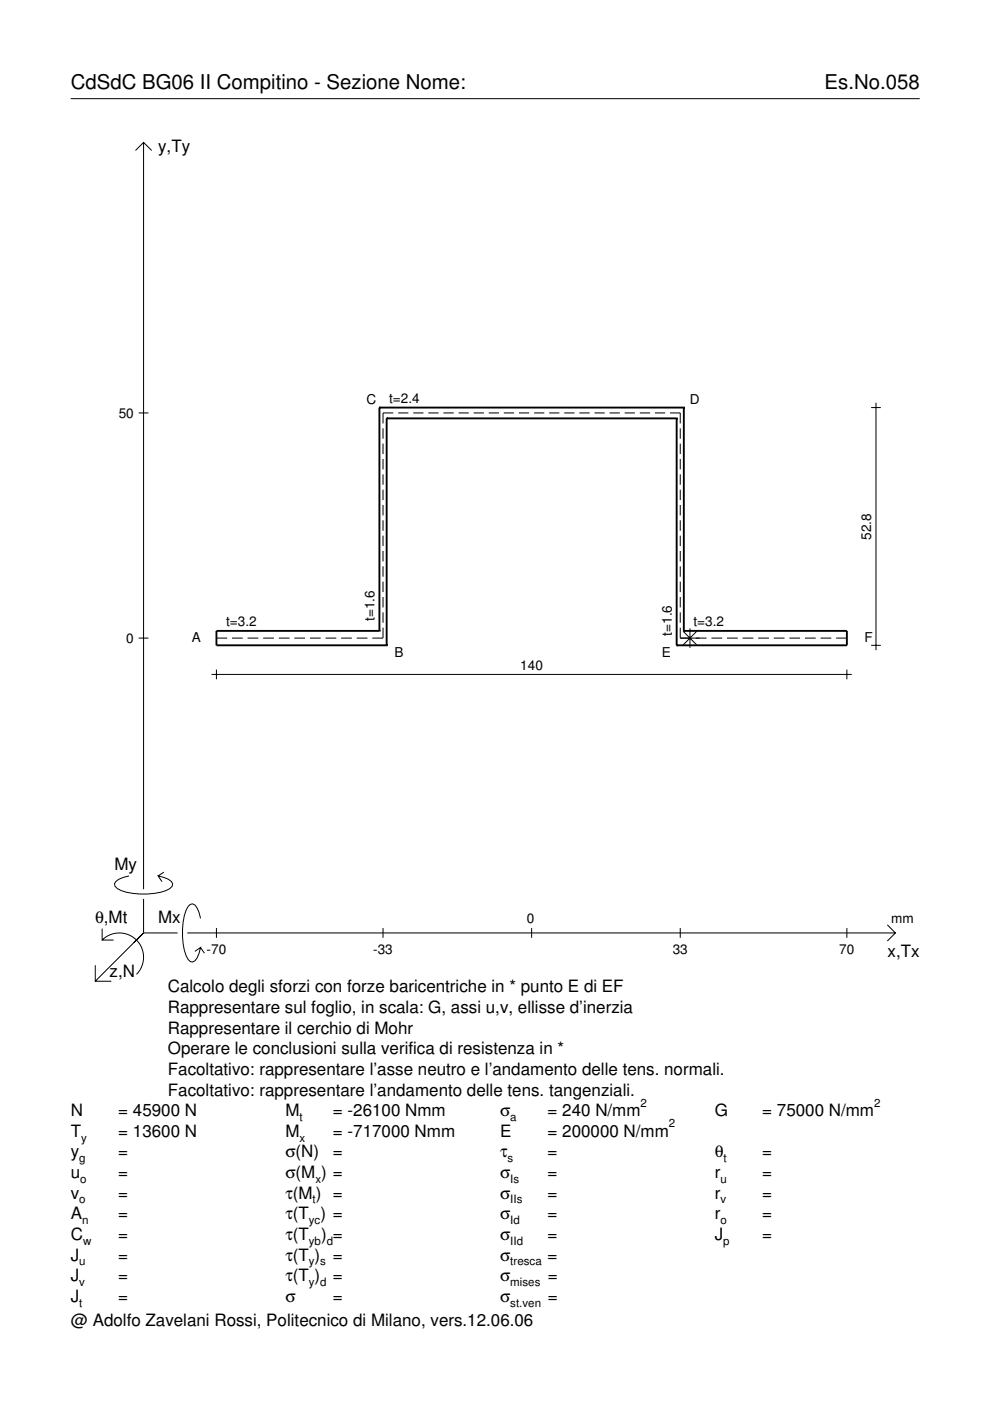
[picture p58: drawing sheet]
<svg xmlns="http://www.w3.org/2000/svg" width="210mm" height="297mm" viewBox="0 0 210 297" stroke-linecap="round" stroke-linejoin="round" font-family="sans-serif">
<defs><g id="words">
<g font-size="4.3">
<text x="15" y="18.9">CdSdC BG06 II Compitino - Sezione Nome:</text>
<text x="174.8" y="18.9">Es.No.058</text>
</g>
<g font-size="3.6">
<text x="33.5" y="32.3">y,Ty</text>
<text x="24.3" y="184.4">My</text>
<text x="20.1" y="195.7">θ,Mt</text>
<text x="33.5" y="195.7">Mx</text>
<text x="188.2" y="203">x,Tx</text>
<text x="23.2" y="207.1">z,N</text>
<text x="35.6" y="210.4">Calcolo degli sforzi con forze baricentriche in * punto E di EF</text>
<text x="35.6" y="214.8">Rappresentare sul foglio, in scala: G, assi u,v, ellisse d’inerzia</text>
<text x="35.6" y="219.2">Rappresentare il cerchio di Mohr</text>
<text x="35.6" y="223.5">Operare le conclusioni sulla verifica di resistenza in *</text>
<text x="35.6" y="227.9">Facoltativo: rappresentare l’asse neutro e l’andamento delle tens. normali.</text>
<text x="35.6" y="232.3">Facoltativo: rappresentare l’andamento delle tens. tangenziali.</text>
<text x="15" y="236.7">N</text>
<text x="25.1" y="236.7">= 45900 N</text>
<text x="60.5" y="236.7">M</text>
<text x="70.6" y="236.7">= -26100 Nmm</text>
<text x="106" y="236.7">σ</text>
<text x="116.1" y="236.7">= 240 N/mm</text>
<text x="151.5" y="236.7">G</text>
<text x="161.6" y="236.7">= 75000 N/mm</text>
<text x="15" y="245.4">y</text>
<text x="15" y="241">T</text>
<text x="25.1" y="241">= 13600 N</text>
<text x="25.1" y="245.4">=</text>
<text x="60.5" y="241">M</text>
<text x="60.5" y="245.4">σ(N)</text>
<text x="70.6" y="241">= -717000 Nmm</text>
<text x="70.6" y="245.4">=</text>
<text x="106" y="241">E</text>
<text x="106" y="245.4">τ</text>
<text x="116.1" y="241">= 200000 N/mm</text>
<text x="116.1" y="245.4">=</text>
<text x="151.5" y="245.4">θ</text>
<text x="161.6" y="245.4">=</text>
<text x="15" y="249.8">u</text>
<text x="25.1" y="249.8">=</text>
<text x="60.5" y="249.8">σ(M ) =</text>
<text x="106" y="249.8">σ</text>
<text x="116.1" y="249.8">=</text>
<text x="151.5" y="249.8">r</text>
<text x="161.6" y="249.8">=</text>
<text x="15" y="254.2">v</text>
<text x="25.1" y="254.2">=</text>
<text x="60.5" y="254.2">τ(M ) =</text>
<text x="106" y="254.2">σ</text>
<text x="116.1" y="254.2">=</text>
<text x="151.5" y="254.2">r</text>
<text x="161.6" y="254.2">=</text>
<text x="15" y="258.5">A</text>
<text x="15" y="262.9">C</text>
<text x="25.1" y="258.5">=</text>
<text x="25.1" y="262.9">=</text>
<text x="60.5" y="258.5">τ(T ) =</text>
<text x="60.5" y="262.9">τ(T</text>
<text x="68.1" y="262.9">) =</text>
<text x="106" y="258.5">σ</text>
<text x="106" y="262.9">σ</text>
<text x="116.1" y="258.5">=</text>
<text x="116.1" y="262.9">=</text>
<text x="151.5" y="258.5">r</text>
<text x="151.5" y="262.9">J</text>
<text x="161.6" y="258.5">=</text>
<text x="161.6" y="262.9">=</text>
<text x="15" y="267.3">J</text>
<text x="25.1" y="267.3">=</text>
<text x="60.5" y="267.3">τ(T )</text>
<text x="70.6" y="267.3">=</text>
<text x="106" y="267.3">σ</text>
<text x="116.1" y="267.3">=</text>
<text x="15" y="271.7">J</text>
<text x="25.1" y="271.7">=</text>
<text x="60.5" y="271.7">τ(T )</text>
<text x="70.6" y="271.7">=</text>
<text x="106" y="271.7">σ</text>
<text x="116.1" y="271.7">=</text>
<text x="15" y="276">J</text>
<text x="15" y="281.2">@ Adolfo Zavelani Rossi, Politecnico di Milano, vers.12.06.06</text>
<text x="25.1" y="276">=</text>
<text x="60.5" y="276">σ</text>
<text x="70.6" y="276">=</text>
<text x="106" y="276">σ</text>
<text x="116.1" y="276">=</text>
</g>
<g font-size="2.9">
<text x="25.2" y="88.6">50</text>
<text x="77.7" y="85.7">C</text>
<text x="82.5" y="85.4">t=2.4</text>
<text x="146.3" y="85.7">D</text>
<text x="184.7" y="114.4" transform="rotate(-90 184.7 114.4)">52.8</text>
<text x="79.4" y="131.7" transform="rotate(-90 79.4 131.7)">t=1.6</text>
<text x="26.8" y="136.3">0</text>
<text x="40.6" y="136.2">A</text>
<text x="47.9" y="132.7">t=3.2</text>
<text x="142.4" y="134.8" transform="rotate(-90 142.4 134.8)">t=1.6</text>
<text x="147" y="132.7">t=3.2</text>
<text x="183.3" y="136.2">F</text>
<text x="83.6" y="139.4">B</text>
<text x="110.3" y="142">140</text>
<text x="140.3" y="139.4">E</text>
<text x="111.7" y="195.7">0</text>
<text x="189" y="195.7">mm</text>
<text x="43.8" y="202.2">-70</text>
<text x="79.1" y="202.2">-33</text>
<text x="142.6" y="202.2">33</text>
<text x="178" y="202.2">70</text>
</g>
<g font-size="2.4">
<text x="63.5" y="237.7">t</text>
<text x="108.2" y="237.7">a</text>
<text x="135.8" y="234.7">2</text>
<text x="141.8" y="239">2</text>
<text x="185.3" y="234.7">2</text>
<text x="17.2" y="242">y</text>
<text x="63.5" y="242">x</text>
<text x="16.8" y="246.4">g</text>
<text x="17" y="250.8">o</text>
<text x="66.9" y="250.8">x</text>
<text x="107.6" y="246.4">s</text>
<text x="108.2" y="250.8">Is</text>
<text x="152.7" y="250.8">u</text>
<text x="153.4" y="246.4">t</text>
<text x="16.8" y="255.2">o</text>
<text x="66.3" y="255.2">t</text>
<text x="108.2" y="255.2">IIs</text>
<text x="152.7" y="255.2">v</text>
<text x="17.4" y="259.5">n</text>
<text x="17.6" y="263.9">w</text>
<text x="65.5" y="259.5">yc</text>
<text x="65.5" y="263.9">yb d</text>
<text x="108.2" y="259.5">Id</text>
<text x="108.2" y="263.9">IId</text>
<text x="152.7" y="259.5">o</text>
<text x="153.3" y="263.9">p</text>
<text x="16.8" y="268.3">u</text>
<text x="65.5" y="268.3">y s</text>
<text x="108.2" y="268.3">tresca</text>
<text x="16.8" y="272.7">v</text>
<text x="65.5" y="272.7">y d</text>
<text x="108.2" y="272.7">mises</text>
<text x="16.8" y="277">t</text>
<text x="108.2" y="277">st.ven</text>
</g>
</g></defs>
<g fill="none" stroke="#000" stroke-width=".21">
<path d="M15 20.9h180M28.7 31.9l1.7-1.7 1.8 1.7M30.4 30.2v158.3M29.4 87.6h2.1M81.2 90.8v2.2M81.2 94.1v2.2M81.2 97.3v2.2M83.4 87.6h-2.2v2.2M84.4 87.6h2.2M87.6 87.6h2.2M90.8 87.6h2.2M94 87.6h2.2"/>
<path d="M97.2 87.6h2.2M100.4 87.6h2.2M103.6 87.6h2.2M106.8 87.6h2.2M110 87.6h2.2M113.2 87.6h2.2M116.4 87.6h2.2M119.6 87.6h2.2M122.8 87.6h2.2M126 87.6h2.2M129.2 87.6h2.2M132.4 87.6h2.2"/>
<path d="M135.6 87.6h2.2M138.8 87.6h2.2M142.1 87.6h2.1v2.2M144.2 90.8v2.2M144.2 94.1v2.2M144.2 97.3v2.2M184.7 86.4h2.1M185.7 85.4v52.5M81.2 100.6v2.2M81.2 103.8v2.2M81.2 107.1v2.2M81.2 110.3v2.2"/>
<path d="M81.2 113.6v2.2M81.2 116.8v2.2M144.2 100.6v2.2M144.2 103.8v2.2M144.2 107.1v2.2M144.2 110.3v2.2M144.2 113.6v2.2M144.2 116.8v2.2M29.4 135.3h2.1M45.9 135.3h2.3M49.2 135.3h2.3M52.5 135.3h2.3"/>
<path d="M55.8 135.3h2.3M59.1 135.3h2.3M62.4 135.3h2.3M65.7 135.3h2.3M69 135.3h2.3M72.3 135.3h2.3M75.6 135.3h2.3M81.2 133.1v2.2h-2.3M81.2 120.1v2.2M81.2 123.3v2.2M81.2 126.6v2.2M81.2 129.8v2.2"/>
<path d="M144.2 133.1v2.2h5.6M144.2 120.1v2.2M144.2 123.3v2.2M144.2 126.6v2.2M144.2 129.8v2.2M144.8 133.8l2.9 3M146.3 133.2v4.2M147.7 133.8l-2.9 3M150.8 135.3h2.3M154.1 135.3h2.3M157.4 135.3h2.3M160.8 135.3h2.2"/>
<path d="M164.1 135.3h2.2M167.4 135.3h2.2M170.7 135.3h2.2M174 135.3h2.2M177.3 135.3h2.3M184.7 136.8h2.1M44.9 143h135.7M45.9 142v2M179.6 142v2M21.7 199.3a5.1 5.1 0 0 1 7.2 0 5.1 5.1 0 0 1 0 7.3M21.7 196.9v2.4h2.4M27.3 185.7a3.6 3.6 0 0 0-3 1.7l.1 .5a5.6 5.6 0 0 0 3.8 1.5 13.4 13.4 0 0 0 7.8-1l.5-.5 .1-.5a3.6 3.6 0 0 0-3.1-1.7l.8 1.2"/>
<path d="M30.4 190.6v7.2M30.4 197.8l-10.2 10.2M30.4 197.8h7.2M34.7 184.9l-1.2 .8M39.7 197.8h150.1M42.5 194.7a3.6 3.6 0 0 0-1.7-3.1l-.5 .2a5.7 5.7 0 0 0-1.5 3.7 13.3 13.3 0 0 0 1 7.9l.5 .5 .5 .1a3.6 3.6 0 0 0 1.7-3.1l-1.2 .8M45.9 196.8v2M81.2 196.8v2M112.7 196.8v2M144.2 196.8v2M179.6 196.8v2M188.1 196.1l1.7 1.7-1.7 1.7"/>
<path d="M20.2 204.7v3.3h3.4M42.5 200.9l.8 1.2"/>
</g>
<g fill="none" stroke="#000" stroke-width=".4">
<path d="M80.4 86.4h.1M80.4 86.4v47.4M80.4 86.4h64.6M82 88.7h.1M82 88.7v48.1M82 88.7h61.5M143.5 88.7h.1M143.5 88.7v48.1M145 86.4h.1M145 86.4v47.4M80.4 133.8h.1M80.4 133.8h-34.5v3h36.1"/>
<path d="M82 136.8h.1M143.5 136.8h.1M145 133.8h.1M145 133.8h34.6v3h-36.1"/>
</g>
<use href="#words"/>
</svg>
